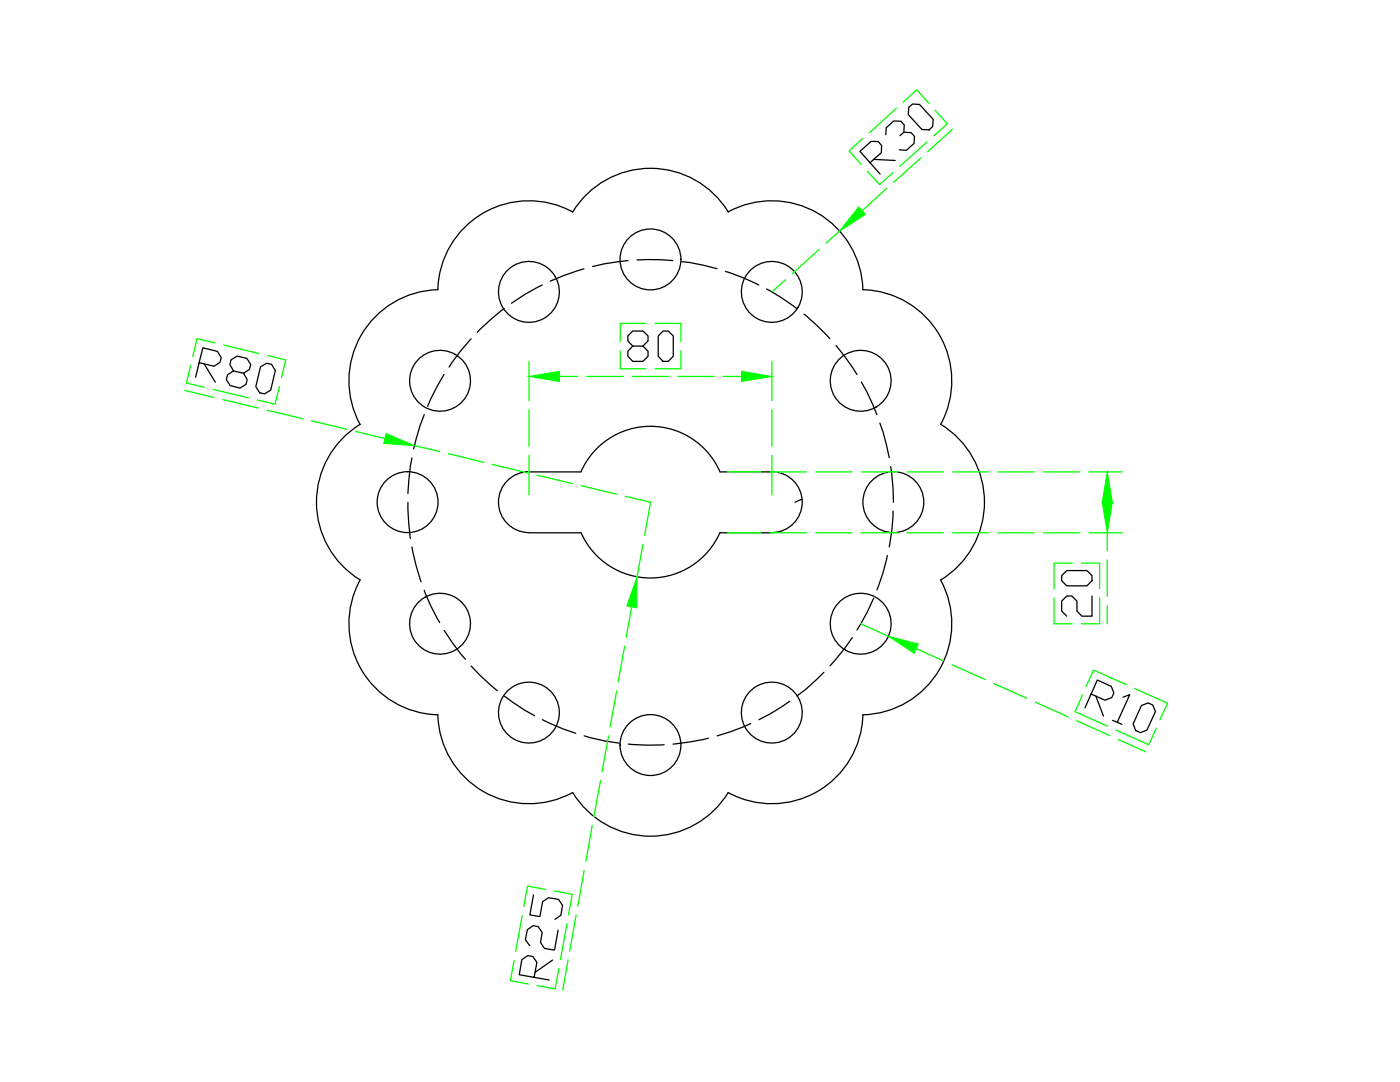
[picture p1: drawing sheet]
<svg xmlns="http://www.w3.org/2000/svg" width="279mm" height="216mm" viewBox="0 0 279 216" stroke-linecap="round" stroke-linejoin="round" font-family="sans-serif">
<!-- layer: 0 -->
<g fill="none" stroke="#000" stroke-width=".25">
<path d="M173.6 32.5l2.3-2v-1.5l-.6-.7-1.4-.1-2.3 2 4 4.5M174.4 31.8l4.2 .2M176.8 26.9l.1-1.4 1.5-1.4 1.4 .1 .7 .7-.1 1.5-.8 .7M180.4 26.4l1.4 .1 .7 .7-.1 1.4-1.5 1.4-1.4-.1M181.4 21.4l.7-.6h1.4l2.7 3-.1 1.4-.7 .7-1.4-.1-2.7-2.9zM87.4 57.8a18.2 18.2 0 0 0-15.5 26.9M108.2 56.9l-3.4 1.8-2.7 1.8M114.3 42.3a18.2 18.2 0 0 0-26.9 15.5M114.3 42.3a18.2 18.2 0 0 1 31 0 18.2 18.2 0 0 1 26.9 15.5M116.5 53.7l-4.1 1.3-2.6 1.1M125.3 52l-4.6 .6-2.4 .6M127.1 51.9l4.9-.1 2.3 .2"/>
<path d="M136.1 52.2l4.3 .7 2.7 .7M144.8 54.2a38 38 0 0 1 6.6 2.7M153 57.7a42.1 42.1 0 0 1 6 3.9M172.2 57.8a18.2 18.2 0 0 1 15.5 26.9M39.8 72.4l2.9 .7 1.2-.8 .3-1-.8-1.2-2.9-.7-1.5 5.9M40.7 72.6l2.3 3.7M46.6 74l-.7-1.2 .2-1 1.2-.8 2 .5 .7 1.2-.2 1-1.2 .8-2-.5-1.2 .8-.2 .9 .7 1.2 2 .5 1.2-.7 .2-1-.7-1.2M52 73.2l1.2-.7 1 .2 .7 1.2-.9 4-1.2 .7-1-.2-.7-1.3zM88.6 74.7l-2.6 4.9-.7 1.5M94 67.6a37.7 37.7 0 0 0-4.4 5.7M100.6 61.6l-2.7 2.2-2.6 2.5M126.3 69.1l-1-1.1v-1l1-.9h2l1 .9v1l-1 1.1h-2l-1 1v1l1 1h2l1-1v-1l-1-1"/>
<path d="M132.3 66.1h1.1l1 .9v4.1l-1 1h-1.1l-.9-1v-4.1zM160.4 62.7l2.4 2 2.8 2.9M166.8 68.9l1.7 2.1 2.5 3.7M171.9 76.3l1.2 2 1.9 4.4M71.9 84.7a18.2 18.2 0 0 0 0 31M82.2 91.4l-.3 1.7-.5 5.4M84.7 82.7l-.8 2.2-1.3 4.7M105.6 94.1a6.1 6.1 0 0 0-6.1 6.1 6.1 6.1 0 0 0 6.1 6.1M143.7 94.1a15.1 15.1 0 0 0-13.9-9 15.1 15.1 0 0 0-13.9 9l-10.3 .1M143.7 94.2h10.4M154 94.1a6.1 6.1 0 0 1 6.1 6.1 6.1 6.1 0 0 1-6.1 6.1M160.1 99.6l-1.4 .6"/>
<path d="M175.6 84.4l.6 1.8 1.3 5.1M177.8 93.1l.4 4.3 .1 2.8M187.7 84.7a18.2 18.2 0 0 1 0 31M71.9 115.7a18.2 18.2 0 0 0 15.5 26.9M81.4 100.3l.2 4.2 .3 2.9M82.2 109.1l.9 3.8 .9 3.2M84.7 117.8a36.8 36.8 0 0 0 3.1 6.4M105.6 106.3h10.4M115.9 106.2a15.1 15.1 0 0 0 13.9 9.1 15.1 15.1 0 0 0 13.9-9.1M143.7 106.3h10.4M174.4 119.4a39.5 39.5 0 0 1-3.4 6.3M177.1 110.8a35.3 35.3 0 0 1-2.1 6.9"/>
<path d="M178.2 102a38 38 0 0 1-.7 7.1M187.7 115.7a18.2 18.2 0 0 1-15.5 26.9M211.9 114.9l1-1.1h4l1 1.1v1l-1 1h-4l-1-1zM217.9 118.9v4.1h-2l-1-1.1v-2l-1-1h-1l-1 1v2l1 1.1M88.6 125.8a41.7 41.7 0 0 0 4.3 5.7M94 132.9l1.8 1.9 3.4 3M100.7 138.9l4.1 2.8 1.9 1.1M157.6 139.9l-3.9 2.6-2.2 1.1M164.4 134.2l-3.7 3.4-1.7 1.3M170.1 127.2l-1.6 2.2-2.8 3.5M217.8 138.5l2.7 1.2 1.4-.5 .4-.9-.5-1.3-2.8-1.3-2.5 5.5M218.7 138.9l1.5 4"/>
<path d="M224.1 139.1l1.4-.5-2.5 5.5M87.4 142.6a18.2 18.2 0 0 0 26.9 15.5M108.2 143.6l4.2 1.9 2.5 .8M116.6 146.8a40.4 40.4 0 0 0 7 1.5M125.4 148.5l3.7 .2 3.4-.1M141.4 147.3l-3.8 .8-3.3 .4M145.3 158.1a18.2 18.2 0 0 1-31 0M149.8 144.4a39.9 39.9 0 0 1-6.7 2.4M172.2 142.6a18.2 18.2 0 0 1-26.9 15.5M222 143.7l1.9 .8M227.8 140.8l1.4-.5 .9 .4 .5 1.3-1.7 3.7-1.3 .5-.9-.4-.6-1.3zM106.5 178.6l-.8 4 2 .3 .6-3 1.2-.8 2 .4 .8 1.2-.4 1.9-1.2 .8"/>
<path d="M106.6 195l.5-3-.8-1.1-1-.2-1.2 .8-.5 3 6 1.1M110.3 191.6l-3.5 2.4M111.4 185.6l-.7 4-2-.4-.8-1.1 .3-2-.8-1.2-1-.2-1.2 .8-.3 2 .8 1.2"/>
<circle cx="105.6" cy="58.2" r="6.1"/>
<circle cx="129.8" cy="51.8" r="6.1"/>
<circle cx="154" cy="58.2" r="6.1"/>
<circle cx="87.8" cy="76" r="6.1"/>
<circle cx="171.8" cy="76" r="6.1"/>
<circle cx="81.3" cy="100.2" r="6.1"/>
<circle cx="178.3" cy="100.2" r="6.1"/>
<circle cx="87.8" cy="124.5" r="6.1"/>
<circle cx="171.8" cy="124.5" r="6.1"/>
<circle cx="105.6" cy="142.2" r="6.1"/>
<circle cx="129.8" cy="148.7" r="6.1"/>
<circle cx="154" cy="142.2" r="6.1"/>
</g>
<g fill="none" stroke="#0f0" stroke-width=".25">
<path d="M172.2 27.7l-2.7 2.4 2.4 2.7M173.1 34.2l2.5 2.6 2.6-2.4M177 37.6l-5 4.5M178.9 21.6l-5.4 4.9M180.3 20.4l2.7-2.5 2.4 2.7M183.8 31.5l-5.4 4.9M185 28.3l-5.4 4.9M186.6 22l2.5 2.7-2.7 2.4M190.1 25.8l-5 4.5M156.8 55.8l-2.7 2.5M163.5 49.8l-5.4 4.8M167.6 46.1l-2.8 2.4"/>
<path d="M36.9 77.9l5.8 1.4M38.1 72.9l-.9 3.5 3.6 .9M42.5 77.7l7.1 1.7M42.9 68.4l-3.6-.8-.8 3.5M44.5 79.7l7 1.7M44.7 68.8l7 1.7M53.5 71l3.5 .8-.8 3.6M55.8 77.1l-.9 3.6-3.5-.9M105.6 72.1v7.8M111.7 75.1h3.6M117.1 75.1h7.3M123.8 70v3.6h5.1"/>
<path d="M126.2 75.1h7.3M128.9 64.5h-5.1v3.7M130.7 64.5h5.2v3.7M135.3 75.1h7.2M135.9 70v3.6h-5.2M144.4 75.1h3.6M154.1 72.1v7.8M53.3 81.8l7.1 1.7M62.1 84l7.1 1.7M71 86.1l5.8 1.4M82.7 88.9l5 1.2M89.5 90.5l7.1 1.8"/>
<path d="M98.3 92.7l7.1 1.7M105.6 81.8v7.2M105.6 90.9v7.8M107.1 94.8l7.1 1.7M116 96.9l7.1 1.7M124.8 99l5 1.2-1.1 6.6M145.2 94.2h6.7M153.7 94.2h7.3M154.1 81.8v7.2M154.1 90.9v7.8M162.8 94.2h7.3M171.9 94.2h7.3"/>
<path d="M181 94.2h7.3M190.1 94.2h7.2M199.1 94.2h7.3M208.2 94.2h7.3M217.3 94.2h6.7M128.3 108.6l-1.2 6.6M145.2 106.3h6.7M153.7 106.3h7.3M162.8 106.3h7.3M171.9 106.3h7.3M181 106.3h7.3M190.1 106.3h7.2"/>
<path d="M199.1 106.3h7.3M208.2 106.3h7.3M210.4 119.3v5.2h3.6M214 112.4h-3.6v5.1M215.8 112.4h3.7v5.1M217.3 106.3h6.7M219.5 119.3v5.2h-3.7M221 106.3v3.6M221 111.7v7.3M123.1 137.9l-1.3 7.1M124.7 128.9l-1.3 7.2M126.1 121.1l-1.1 6"/>
<path d="M171.8 124.5l5.5 2.5M182.8 129.4l5.5 2.5M190 132.6l6.6 3M198.3 136.4l6.6 2.9M216 138.7l-1.5 3.3 6.6 2.9M221 120.8v3.7M224.8 136.6l-6.6-2.9-1.5 3.3M226.4 137.4l6.6 2.9-1.5 3.4M119.8 155.8l-1.3 7.1M121.5 146.8l-1.4 7.2M206.6 140.1l6.6 3M214.9 143.8l6.6 3"/>
<path d="M223.1 147.5l5.5 2.5M230.8 145.3l-1.5 3.3-6.6-2.9M108.8 177.5l-3.5-.7-.8 4.1M110.6 177.8l3.6 .6-.7 4.1M116.6 173.7l-1.3 7.1M118.2 164.7l-1.3 7.1M102.6 191.6l-.7 4.1 3.6 .7M104.2 182.7l-1.3 7.1M111.5 193.2l-.7 4.1-3.6-.6M113.2 184.3l-1.4 7.1M113.4 191.5l-1.1 6.1M115 182.6l-1.3 7.2"/>
</g>
<g fill="#0f0" stroke="#0f0" stroke-width=".2">
<path d="M171.4 41.3l1.3 1.5-5.1 3.3z"/>
<path d="M177.3 127l6 1.5-.8 1.9z"/>
<path d="M77 86.5l5.7 2.4-6.1-.4z"/>
<path d="M127.1 115.2v6.1l-2-.4z"/>
<path d="M105.6 75.1l6.1-1v2z"/>
<path d="M148 74.1l6.1 1-6.1 1z"/>
<path d="M220 100.2h2l-1 6.1zM221 94.2l-1 6h2z"/>
</g>
</svg>
